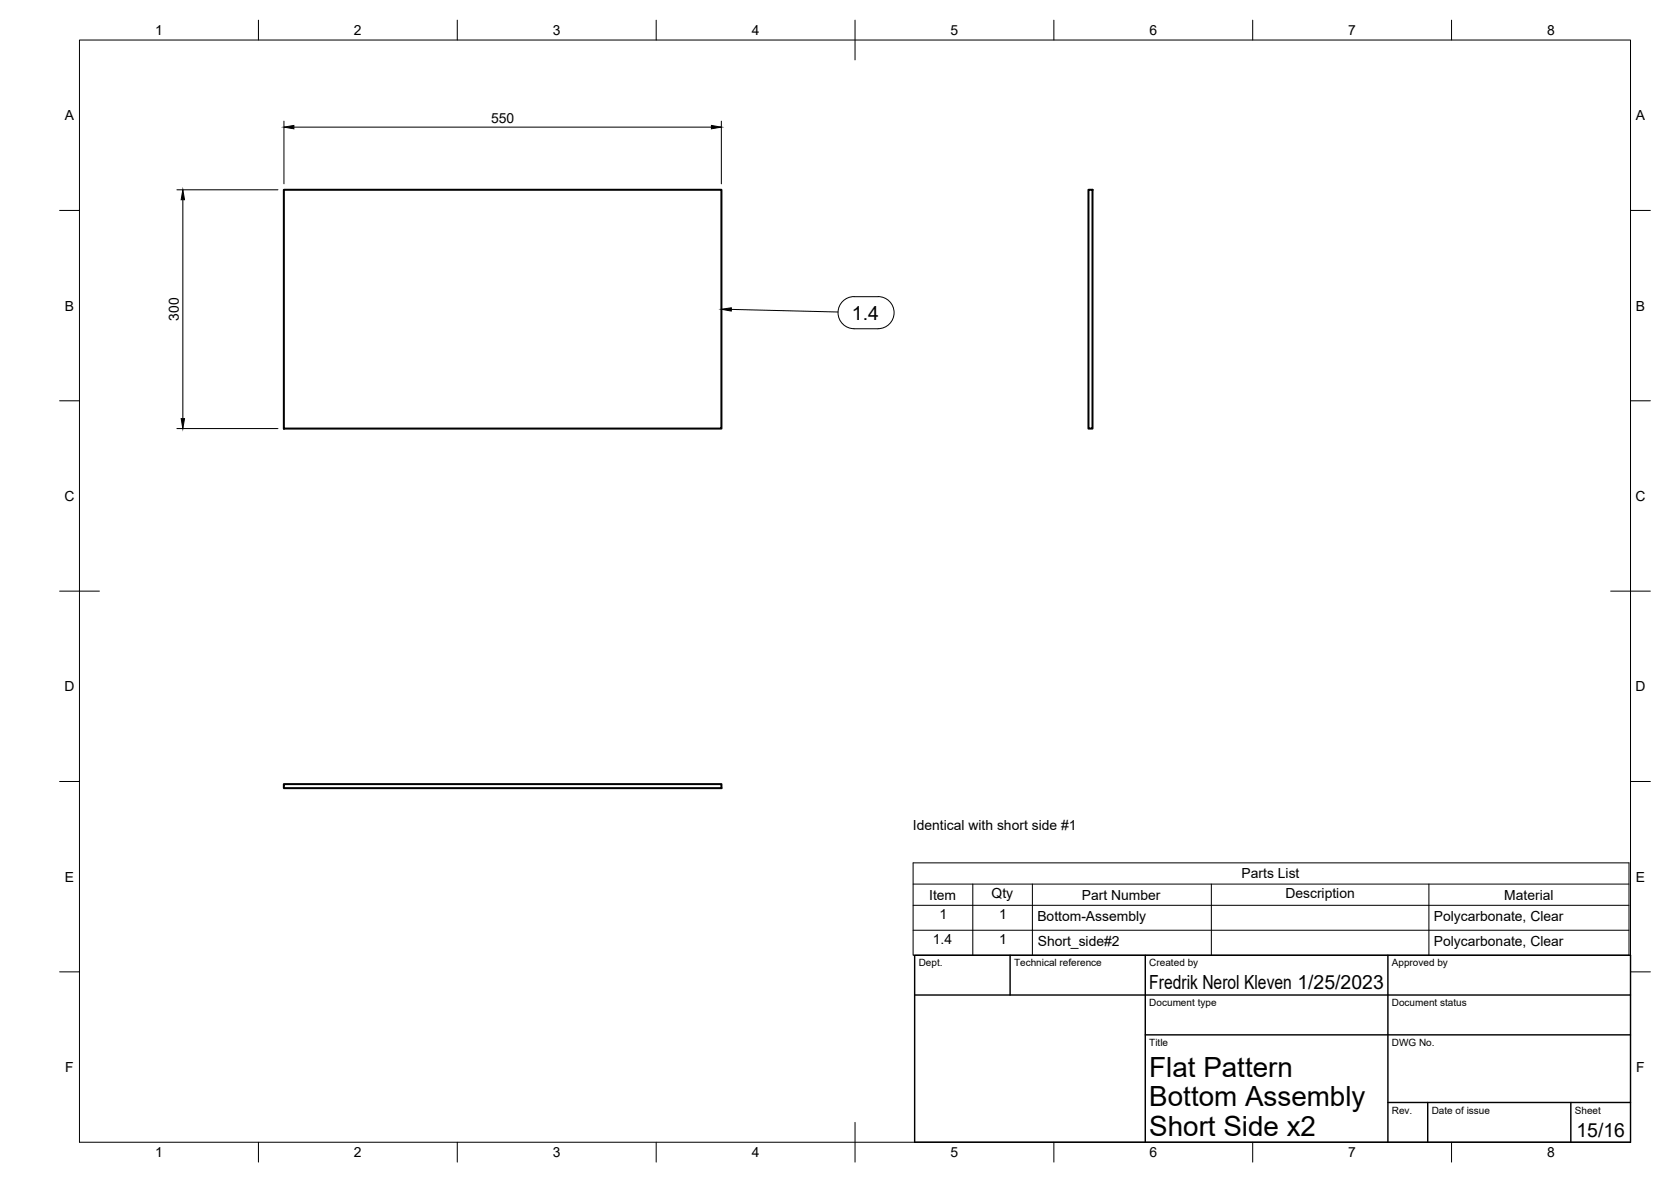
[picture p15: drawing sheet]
<svg xmlns="http://www.w3.org/2000/svg" width="420mm" height="297mm" viewBox="0 0 420 297" stroke-linecap="round" stroke-linejoin="round" font-family="sans-serif">
<defs><g id="words">
<g font-size="7">
<text x="289" y="270.6">Flat Pattern</text>
<text x="289" y="278.1">Bottom Assembly</text>
<text x="289" y="285.5">Short Side x2</text>
</g>
<g font-size="4.9">
<text x="214.2" y="80.3">1.4</text>
<text x="289" y="248.5">Fredrik Nerol Kleven 1/25/2023</text>
<text x="396.4" y="285.7">15/16</text>
</g>
<g font-size="3.5">
<text x="39" y="8.8">1</text>
<text x="89" y="8.8">2</text>
<text x="139" y="8.8">3</text>
<text x="189" y="8.8">4</text>
<text x="239" y="8.8">5</text>
<text x="289" y="8.8">6</text>
<text x="339" y="8.8">7</text>
<text x="389" y="8.8">8</text>
<text x="16.3" y="30.2">A</text>
<text x="123.5" y="30.9">550</text>
<text x="411.3" y="30.2">A</text>
<text x="16.3" y="78">B</text>
<text x="44.9" y="80.6" transform="rotate(-90 44.9 80.6)">300</text>
<text x="411.3" y="78">B</text>
<text x="16.2" y="125.9">C</text>
<text x="411.2" y="125.9">C</text>
<text x="16.2" y="173.7">D</text>
<text x="411.2" y="173.7">D</text>
<text x="229.5" y="208.6">Identical with short side #1</text>
<text x="16.3" y="221.6">E</text>
<text x="312.2" y="220.7">Parts List</text>
<text x="411.3" y="221.6">E</text>
<text x="233.6" y="226.1">Item</text>
<text x="249.3" y="225.7">Qty</text>
<text x="272" y="226.1">Part Number</text>
<text x="323.2" y="225.7">Description</text>
<text x="378.2" y="226.1">Material</text>
<text x="236.3" y="231">1</text>
<text x="251.2" y="231">1</text>
<text x="260.8" y="231.5">Bottom-Assembly</text>
<text x="360.5" y="231.5">Polycarbonate, Clear</text>
<text x="234.6" y="237.3">1.4</text>
<text x="251.2" y="237.3">1</text>
<text x="260.9" y="237.8">Short_side#2</text>
<text x="360.5" y="237.8">Polycarbonate, Clear</text>
<text x="16.4" y="269.4">F</text>
<text x="411.4" y="269.4">F</text>
<text x="39" y="290.8">1</text>
<text x="89" y="290.8">2</text>
<text x="139" y="290.8">3</text>
<text x="189" y="290.8">4</text>
<text x="239" y="290.8">5</text>
<text x="289" y="290.8">6</text>
<text x="339" y="290.8">7</text>
<text x="389" y="290.8">8</text>
</g>
<g font-size="2.5">
<text x="231" y="242.9">Dept.</text>
<text x="255" y="242.9">Technical reference</text>
<text x="289" y="242.9">Created by</text>
<text x="350" y="242.9">Approved by</text>
<text x="289" y="252.8">Document type</text>
<text x="350" y="252.8">Document status</text>
<text x="289" y="262.9">Title</text>
<text x="350" y="262.9">DWG No.</text>
<text x="350" y="279.9">Rev.</text>
<text x="360" y="279.9">Date of issue</text>
<text x="396" y="279.9">Sheet</text>
</g>
</g></defs>
<!-- layer: Visible -->
<path d="M71.4 47.7h110v60h-110zM273.7 47.7h1v60h-1zM71.4 197h110v1.1h-110z" fill="none" stroke="#000" stroke-width=".51"/>
<!-- layer: BORDER -->
<g fill="none" stroke="#000" stroke-width=".25">
<path d="M20 10.1h390v276.9h-390zM65 5.1v5M115 5.1v5M165 5.1v5M215 5.1v10M265 5.1v5M315 5.1v5M365 5.1v5M15 52.9h5M410 52.9h5M15 100.7h5M410 100.7h5"/>
<path d="M15 148.6h10M405 148.6h10M15 196.4h5M410 196.4h5M15 244.2h5M410 244.2h5M65 287v5M115 287v5M165 287v5M215 282.1v9.9M265 287v5M315 287v5"/>
<path d="M365 287v5"/>
</g>
<!-- layer: TITLEBLOCK -->
<path d="M230 240.1h180v46.9h-180zM230 250h180M254 240.1v9.9M288 240.1v46.9M349 240.1v46.9M288 260.1h122M349 277.1h61M359 277.1v9.9M395 277.1v9.9" fill="none" stroke="#000" stroke-width=".36"/>
<!-- layer: FD_Dimensions -->
<path d="M71.4 30.4v15.8M73.9 31.9h105M181.4 30.4v15.8M44.5 47.7h25.4M46 50.2v55M44.5 107.7h25.4" fill="none" stroke="#000" stroke-width=".25"/>
<path d="M71.4 31.9l2.5-.4v.9zM178.9 31.5l2.5 .4-2.5 .5zM46 47.7l.4 2.5h-.8zM45.6 105.2h.8l-.4 2.5z" fill="#000" stroke="#000" stroke-width=".25"/>
<!-- layer: Parts Lists -->
<path d="M229.6 216.8h180v23.3h-180zM229.6 222.2h180M229.6 227.5h180M229.6 233.8h180M244.6 222.2v17.9M259.6 222.2v17.9M304.6 222.2v17.9M359.3 222.2v17.9" fill="none" stroke="#000" stroke-width=".25"/>
<!-- layer: Balloons -->
<path d="M183.9 77.8l26.8 .6M211.9 75.7a4 4 0 0 1 2.8-1.2h6.1a4 4 0 0 1 4 4.1 4 4 0 0 1-4 4h-6.1a4 4 0 0 1-3.7-2.5 4 4 0 0 1 .9-4.4z" fill="none" stroke="#000" stroke-width=".25"/>
<path d="M181.4 77.7l2.5-.3v.8z" fill="#000" stroke="#000" stroke-width=".25"/>
<use href="#words"/>
</svg>
